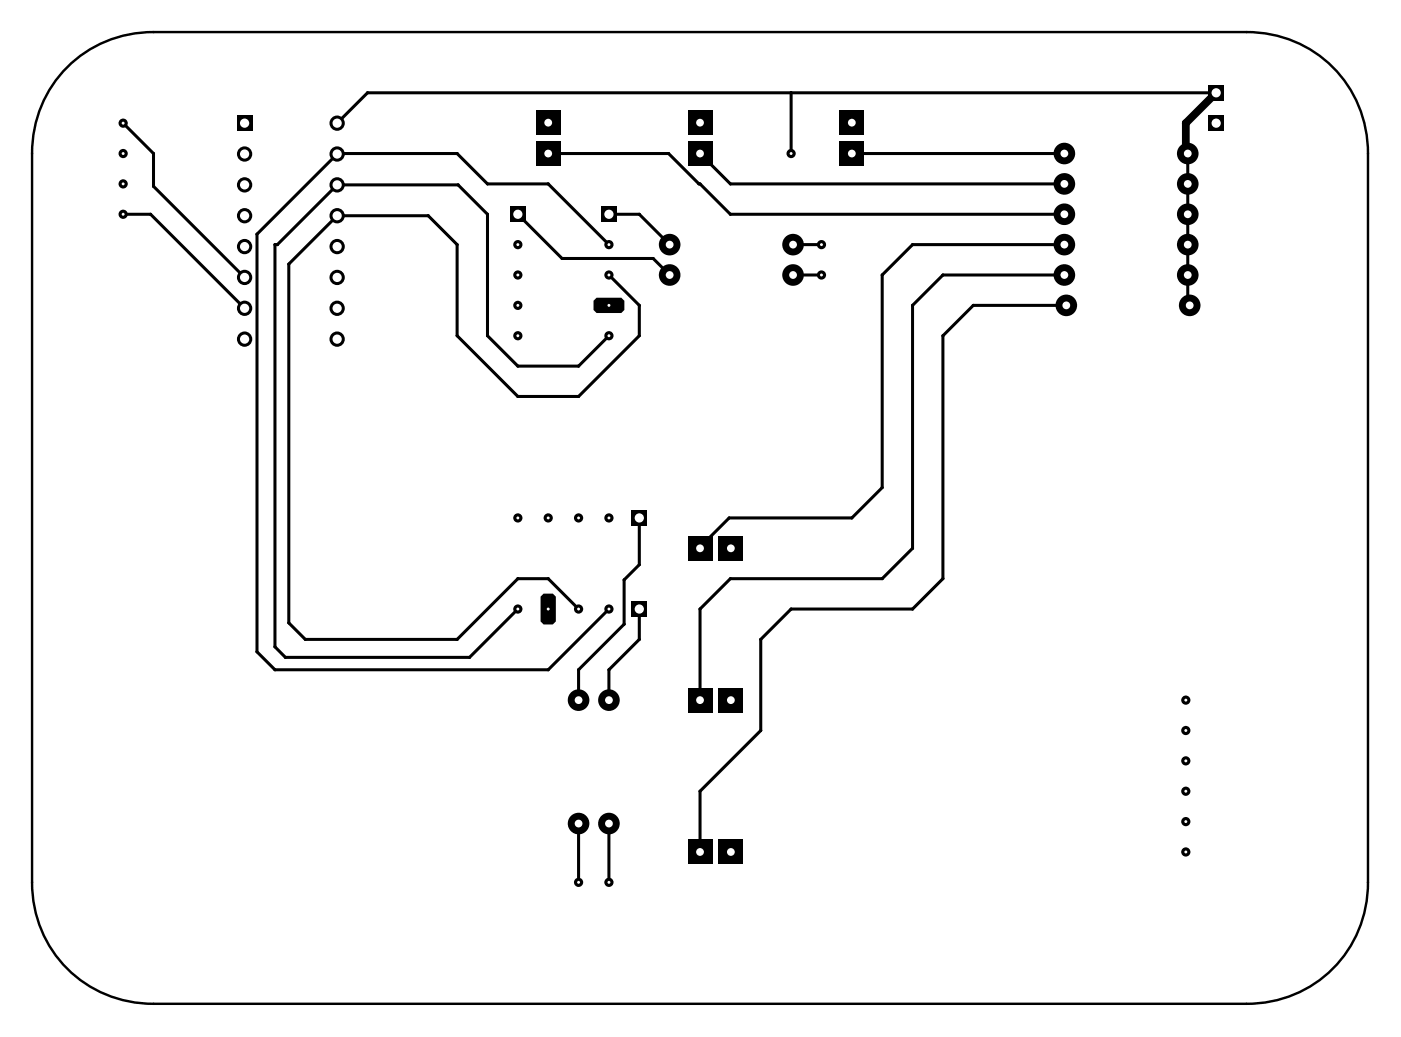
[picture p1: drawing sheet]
<svg xmlns="http://www.w3.org/2000/svg" width="115mm" height="85mm" viewBox="0 0 115 85" stroke-linecap="round" stroke-linejoin="round" font-family="sans-serif">
<g fill="none" stroke="#000" stroke-width=".25">
<path d="M10.1 17.6h2.3l7.7 7.8M10.1 10.1l2.5 2.5v2.7l7.5 7.5M42.6 17.6l3.7 3.7h7.5l1.3 1.3M45.1 12.6h9.9l5.1 5h27.5M50.1 17.6h2.5l2.5 2.5M57.6 12.6l2.5 2.5h27.5M65.1 7.6v5M70.1 12.6h17.5M97.8 12.6v12.5h.2M100.1 7.6h-69.8l-2.5 2.5M50.1 20.1l-5-5h-5l-2.5-2.5h-9.8l-6.6 6.7v34.4l1.4 1.4h22.5l5-5M50.1 27.6l-2.5 2.5h-5l-2.5-2.5v-10l-2.4-2.4h-9.9l-5 4.9h-.2v33.1l.9 .9h15.2l3.9-4"/>
<path d="M50.1 22.6l2.5 2.5v2.5l-5 5h-5l-5-5v-7.5l-2.3-2.3h-7.5l-4 3.9v29.6l1.3 1.3h12.5l5-5h2.5l2.5 2.5M65.3 20.1h2.3M65.3 22.6h2.3M87.6 20.1h-12.5l-2.5 2.5v17.5l-2.5 2.5h-10.1l-2.4 2.4v.1M87.6 22.6h-10l-2.5 2.5v20l-2.5 2.5h-12.5l-2.5 2.5v7.5M87.8 25.1h-7.7l-2.5 2.5v20l-2.5 2.5h-10l-2.5 2.5v7.5l-5 5v5M52.6 42.6v3.9l-1.2 1.2v3.7l-3.8 3.7v2.5M52.6 50.1v2.5l-2.5 2.5v2.5M47.6 67.8v4.8M50.1 67.8v4.8"/>
</g>
<g fill="#000">
<circle cx="12.4" cy="17.6" r=".12"/>
<circle cx="12.6" cy="15.3" r=".12"/>
<circle cx="12.6" cy="12.6" r=".12"/>
<circle cx="21.2" cy="19.3" r=".12"/>
<circle cx="27.8" cy="12.6" r=".12"/>
<circle cx="30.3" cy="7.6" r=".12"/>
<circle cx="35.3" cy="17.8" r=".12"/>
<circle cx="37.6" cy="12.6" r=".12"/>
<circle cx="37.7" cy="15.2" r=".12"/>
<circle cx="40.1" cy="17.6" r=".12"/>
<circle cx="40.1" cy="15.1" r=".12"/>
<circle cx="45.1" cy="15.1" r=".12"/>
<circle cx="52.6" cy="17.6" r=".12"/>
<circle cx="55" cy="12.6" r=".12"/>
<circle cx="57.5" cy="15.1" r=".12"/>
<circle cx="57.6" cy="15.1" r=".12"/>
<circle cx="60.1" cy="15.1" r=".12"/>
<circle cx="60.1" cy="17.6" r=".12"/>
<circle cx="65.1" cy="12.6" r=".38"/>
<circle cx="65.1" cy="7.6" r=".12"/>
<circle cx="97.6" cy="10.1" r=".32"/>
<circle cx="97.6" cy="12.5" r=".32"/>
<circle cx="22.6" cy="20.1" r=".12"/>
<circle cx="22.8" cy="20.1" r=".12"/>
<circle cx="23.8" cy="21.7" r=".12"/>
<circle cx="37.6" cy="20.1" r=".12"/>
<circle cx="37.6" cy="27.6" r=".12"/>
<circle cx="40.1" cy="27.6" r=".12"/>
<circle cx="42.6" cy="30.1" r=".12"/>
<circle cx="42.6" cy="32.6" r=".12"/>
<circle cx="46.3" cy="21.3" r=".12"/>
<circle cx="47.6" cy="32.6" r=".12"/>
<circle cx="47.6" cy="30.1" r=".12"/>
<circle cx="52.6" cy="27.6" r=".12"/>
<circle cx="52.6" cy="25.1" r=".12"/>
<circle cx="53.8" cy="21.3" r=".12"/>
<circle cx="72.6" cy="22.6" r=".12"/>
<circle cx="75.1" cy="25.1" r=".12"/>
<circle cx="75.1" cy="20.1" r=".12"/>
<circle cx="77.6" cy="22.6" r=".12"/>
<circle cx="77.6" cy="27.6" r=".12"/>
<circle cx="80.1" cy="25.1" r=".12"/>
<circle cx="97.8" cy="25.1" r=".12"/>
<circle cx="21.2" cy="53.7" r=".12"/>
<circle cx="22.6" cy="53.2" r=".12"/>
<circle cx="22.6" cy="55.1" r=".12"/>
<circle cx="23.5" cy="54.1" r=".12"/>
<circle cx="23.8" cy="51.3" r=".12"/>
<circle cx="25.1" cy="52.6" r=".12"/>
<circle cx="37.6" cy="52.6" r=".12"/>
<circle cx="38.7" cy="54.1" r=".12"/>
<circle cx="42.6" cy="47.6" r=".12"/>
<circle cx="45.1" cy="55.1" r=".12"/>
<circle cx="45.1" cy="47.6" r=".12"/>
<circle cx="47.6" cy="55.1" r=".12"/>
<circle cx="50.1" cy="55.1" r=".12"/>
<circle cx="51.4" cy="47.7" r=".12"/>
<circle cx="51.4" cy="51.4" r=".12"/>
<circle cx="52.6" cy="52.6" r=".12"/>
<circle cx="52.6" cy="46.5" r=".12"/>
<circle cx="57.6" cy="50.1" r=".12"/>
<circle cx="57.6" cy="45" r=".12"/>
<circle cx="60" cy="42.6" r=".12"/>
<circle cx="60.1" cy="47.6" r=".12"/>
<circle cx="62.6" cy="52.6" r=".12"/>
<circle cx="65.1" cy="50.1" r=".12"/>
<circle cx="70.1" cy="42.6" r=".12"/>
<circle cx="72.6" cy="47.6" r=".12"/>
<circle cx="72.6" cy="40.1" r=".12"/>
<circle cx="75.1" cy="50.1" r=".12"/>
<circle cx="75.1" cy="45.1" r=".12"/>
<circle cx="77.6" cy="47.6" r=".12"/>
<circle cx="57.6" cy="65.1" r=".12"/>
<circle cx="62.6" cy="60.1" r=".12"/>
</g>
<path d="M100.1 7.6l-2.5 2.5v2.4l.2 .1" fill="none" stroke="#000" stroke-width=".64"/>
<circle cx="65.1" cy="12.6" r=".12" fill="#fff"/>
<circle cx="42.6" cy="27.6" r=".38" fill="#000"/>
<circle cx="42.6" cy="27.6" r=".12" fill="#fff"/>
<circle cx="42.6" cy="25.1" r=".38" fill="#000"/>
<circle cx="42.6" cy="25.1" r=".12" fill="#fff"/>
<circle cx="42.6" cy="22.6" r=".38" fill="#000"/>
<circle cx="42.6" cy="22.6" r=".12" fill="#fff"/>
<circle cx="42.6" cy="20.1" r=".38" fill="#000"/>
<circle cx="42.6" cy="20.1" r=".12" fill="#fff"/>
<circle cx="50.1" cy="27.6" r=".38" fill="#000"/>
<circle cx="50.1" cy="27.6" r=".12" fill="#fff"/>
<circle cx="50.1" cy="22.6" r=".38" fill="#000"/>
<circle cx="50.1" cy="22.6" r=".12" fill="#fff"/>
<circle cx="50.1" cy="20.1" r=".38" fill="#000"/>
<circle cx="50.1" cy="20.1" r=".12" fill="#fff"/>
<path d="M49.1 24.5h2.1l.2 .3v.7l-.2 .3h-2.1l-.2-.3v-.7z" fill-rule="evenodd" fill="#000"/>
<circle cx="50.1" cy="25.1" r=".12" fill="#fff"/>
<path d="M42 17h1.3v1.3h-1.3z" fill="#000"/>
<circle cx="42.6" cy="17.6" r=".38" fill="#fff"/>
<path d="M49.5 17h1.3v1.3h-1.3z" fill="#000"/>
<circle cx="50.1" cy="17.6" r=".38" fill="#fff"/>
<path d="M44.1 11.6h2v2h-2z" fill="#000"/>
<circle cx="45.1" cy="12.6" r=".32" fill="#fff"/>
<path d="M44.1 9.1h2v2h-2z" fill="#000"/>
<circle cx="45.1" cy="10.1" r=".32" fill="#fff"/>
<path d="M56.6 11.6h2v2h-2z" fill="#000"/>
<circle cx="57.6" cy="12.6" r=".32" fill="#fff"/>
<path d="M56.6 9.1h2v2h-2z" fill="#000"/>
<circle cx="57.6" cy="10.1" r=".32" fill="#fff"/>
<path d="M69.1 11.6h2v2h-2z" fill="#000"/>
<circle cx="70.1" cy="12.6" r=".32" fill="#fff"/>
<path d="M69.1 9.1h2v2h-2z" fill="#000"/>
<circle cx="70.1" cy="10.1" r=".32" fill="#fff"/>
<circle cx="42.6" cy="42.6" r=".38" fill="#000"/>
<circle cx="42.6" cy="42.6" r=".12" fill="#fff"/>
<circle cx="45.1" cy="42.6" r=".38" fill="#000"/>
<circle cx="45.1" cy="42.6" r=".12" fill="#fff"/>
<circle cx="47.6" cy="42.6" r=".38" fill="#000"/>
<circle cx="47.6" cy="42.6" r=".12" fill="#fff"/>
<circle cx="50.1" cy="42.6" r=".38" fill="#000"/>
<circle cx="50.1" cy="42.6" r=".12" fill="#fff"/>
<circle cx="42.6" cy="50.1" r=".38" fill="#000"/>
<circle cx="42.6" cy="50.1" r=".12" fill="#fff"/>
<circle cx="47.6" cy="50.1" r=".38" fill="#000"/>
<circle cx="47.6" cy="50.1" r=".12" fill="#fff"/>
<circle cx="50.1" cy="50.1" r=".38" fill="#000"/>
<circle cx="50.1" cy="50.1" r=".12" fill="#fff"/>
<path d="M44.8 48.9h.7l.3 .2v2.1l-.3 .2h-.7l-.3-.2v-2.1z" fill-rule="evenodd" fill="#000"/>
<circle cx="45.1" cy="50.1" r=".12" fill="#fff"/>
<path d="M52 42h1.3v1.3h-1.3z" fill="#000"/>
<circle cx="52.6" cy="42.6" r=".38" fill="#fff"/>
<path d="M52 49.5h1.3v1.3h-1.3z" fill="#000"/>
<circle cx="52.6" cy="50.1" r=".38" fill="#fff"/>
<path d="M56.6 44.1h2v2h-2z" fill="#000"/>
<circle cx="57.6" cy="45.1" r=".32" fill="#fff"/>
<path d="M59.2 44.1h2v2h-2z" fill="#000"/>
<circle cx="60.2" cy="45.1" r=".32" fill="#fff"/>
<path d="M56.6 56.6h2v2h-2z" fill="#000"/>
<circle cx="57.6" cy="57.6" r=".32" fill="#fff"/>
<path d="M59.2 56.6h2v2h-2z" fill="#000"/>
<circle cx="60.2" cy="57.6" r=".32" fill="#fff"/>
<path d="M56.6 69.1h2v2h-2z" fill="#000"/>
<circle cx="57.6" cy="70.1" r=".32" fill="#fff"/>
<path d="M59.2 69.1h2v2h-2z" fill="#000"/>
<circle cx="60.2" cy="70.1" r=".32" fill="#fff"/>
<circle cx="87.6" cy="12.6" r=".89" fill="#000"/>
<circle cx="87.6" cy="12.6" r=".32" fill="#fff"/>
<circle cx="97.8" cy="12.6" r=".89" fill="#000"/>
<circle cx="97.8" cy="12.6" r=".32" fill="#fff"/>
<circle cx="87.6" cy="15.1" r=".89" fill="#000"/>
<circle cx="87.6" cy="15.1" r=".32" fill="#fff"/>
<circle cx="97.8" cy="15.1" r=".89" fill="#000"/>
<circle cx="97.8" cy="15.1" r=".32" fill="#fff"/>
<circle cx="87.6" cy="17.6" r=".89" fill="#000"/>
<circle cx="87.6" cy="17.6" r=".32" fill="#fff"/>
<circle cx="97.8" cy="17.6" r=".89" fill="#000"/>
<circle cx="97.8" cy="17.6" r=".32" fill="#fff"/>
<circle cx="87.6" cy="20.1" r=".89" fill="#000"/>
<circle cx="87.6" cy="20.1" r=".32" fill="#fff"/>
<circle cx="97.8" cy="20.1" r=".89" fill="#000"/>
<circle cx="97.8" cy="20.1" r=".32" fill="#fff"/>
<circle cx="87.6" cy="22.6" r=".89" fill="#000"/>
<circle cx="87.6" cy="22.6" r=".32" fill="#fff"/>
<circle cx="97.8" cy="22.6" r=".89" fill="#000"/>
<circle cx="97.8" cy="22.6" r=".32" fill="#fff"/>
<circle cx="87.8" cy="25.1" r=".89" fill="#000"/>
<circle cx="87.8" cy="25.1" r=".32" fill="#fff"/>
<circle cx="98" cy="25.1" r=".89" fill="#000"/>
<circle cx="98" cy="25.1" r=".32" fill="#fff"/>
<path d="M99.5 9.5h1.3v1.3h-1.3z" fill="#000"/>
<circle cx="100.1" cy="10.1" r=".38" fill="#fff"/>
<path d="M19.5 9.5h1.3v1.3h-1.3z" fill="#000"/>
<circle cx="20.1" cy="10.1" r=".38" fill="#fff"/>
<circle cx="20.1" cy="12.7" r=".63" fill="#000"/>
<circle cx="20.1" cy="12.7" r=".38" fill="#fff"/>
<circle cx="20.1" cy="15.2" r=".63" fill="#000"/>
<circle cx="20.1" cy="15.2" r=".38" fill="#fff"/>
<circle cx="20.1" cy="17.8" r=".63" fill="#000"/>
<circle cx="20.1" cy="17.8" r=".38" fill="#fff"/>
<circle cx="20.1" cy="20.3" r=".63" fill="#000"/>
<circle cx="20.1" cy="20.3" r=".38" fill="#fff"/>
<circle cx="20.1" cy="22.8" r=".63" fill="#000"/>
<circle cx="20.1" cy="22.8" r=".38" fill="#fff"/>
<circle cx="20.1" cy="25.4" r=".63" fill="#000"/>
<circle cx="20.1" cy="25.4" r=".38" fill="#fff"/>
<circle cx="20.1" cy="27.9" r=".63" fill="#000"/>
<circle cx="20.1" cy="27.9" r=".38" fill="#fff"/>
<circle cx="27.8" cy="27.9" r=".63" fill="#000"/>
<circle cx="27.8" cy="27.9" r=".38" fill="#fff"/>
<circle cx="27.8" cy="25.4" r=".63" fill="#000"/>
<circle cx="27.8" cy="25.4" r=".38" fill="#fff"/>
<circle cx="27.8" cy="22.8" r=".63" fill="#000"/>
<circle cx="27.8" cy="22.8" r=".38" fill="#fff"/>
<circle cx="27.8" cy="20.3" r=".63" fill="#000"/>
<circle cx="27.8" cy="20.3" r=".38" fill="#fff"/>
<circle cx="27.8" cy="17.8" r=".63" fill="#000"/>
<circle cx="27.8" cy="17.8" r=".38" fill="#fff"/>
<circle cx="27.8" cy="15.2" r=".63" fill="#000"/>
<circle cx="27.8" cy="15.2" r=".38" fill="#fff"/>
<circle cx="27.8" cy="12.7" r=".63" fill="#000"/>
<circle cx="27.8" cy="12.7" r=".38" fill="#fff"/>
<circle cx="27.8" cy="10.1" r=".63" fill="#000"/>
<circle cx="27.8" cy="10.1" r=".38" fill="#fff"/>
<path d="M99.5 7h1.3v1.3h-1.3z" fill="#000"/>
<circle cx="100.1" cy="7.6" r=".38" fill="#fff"/>
<circle cx="10.1" cy="10.1" r=".38" fill="#000"/>
<circle cx="10.1" cy="10.1" r=".12" fill="#fff"/>
<circle cx="10.1" cy="12.6" r=".38" fill="#000"/>
<circle cx="10.1" cy="12.6" r=".12" fill="#fff"/>
<circle cx="10.1" cy="15.1" r=".38" fill="#000"/>
<circle cx="10.1" cy="15.1" r=".12" fill="#fff"/>
<circle cx="10.1" cy="17.6" r=".38" fill="#000"/>
<circle cx="10.1" cy="17.6" r=".12" fill="#fff"/>
<circle cx="55.1" cy="20.1" r=".89" fill="#000"/>
<circle cx="55.1" cy="20.1" r=".32" fill="#fff"/>
<circle cx="65.3" cy="20.1" r=".89" fill="#000"/>
<circle cx="65.3" cy="20.1" r=".32" fill="#fff"/>
<circle cx="55.1" cy="22.6" r=".89" fill="#000"/>
<circle cx="55.1" cy="22.6" r=".32" fill="#fff"/>
<circle cx="65.3" cy="22.6" r=".89" fill="#000"/>
<circle cx="65.3" cy="22.6" r=".32" fill="#fff"/>
<circle cx="67.6" cy="20.1" r=".38" fill="#000"/>
<circle cx="67.6" cy="20.1" r=".12" fill="#fff"/>
<circle cx="67.6" cy="22.6" r=".38" fill="#000"/>
<circle cx="67.6" cy="22.6" r=".12" fill="#fff"/>
<circle cx="47.6" cy="57.6" r=".89" fill="#000"/>
<circle cx="47.6" cy="57.6" r=".32" fill="#fff"/>
<circle cx="47.6" cy="67.8" r=".89" fill="#000"/>
<circle cx="47.6" cy="67.8" r=".32" fill="#fff"/>
<circle cx="50.1" cy="57.6" r=".89" fill="#000"/>
<circle cx="50.1" cy="57.6" r=".32" fill="#fff"/>
<circle cx="50.1" cy="67.8" r=".89" fill="#000"/>
<circle cx="50.1" cy="67.8" r=".32" fill="#fff"/>
<circle cx="47.6" cy="72.6" r=".38" fill="#000"/>
<circle cx="47.6" cy="72.6" r=".12" fill="#fff"/>
<circle cx="50.1" cy="72.6" r=".38" fill="#000"/>
<circle cx="50.1" cy="72.6" r=".12" fill="#fff"/>
<circle cx="97.6" cy="57.6" r=".38" fill="#000"/>
<circle cx="97.6" cy="57.6" r=".12" fill="#fff"/>
<circle cx="97.6" cy="60.1" r=".38" fill="#000"/>
<circle cx="97.6" cy="60.1" r=".12" fill="#fff"/>
<circle cx="97.6" cy="62.6" r=".38" fill="#000"/>
<circle cx="97.6" cy="62.6" r=".12" fill="#fff"/>
<circle cx="97.6" cy="65.1" r=".38" fill="#000"/>
<circle cx="97.6" cy="65.1" r=".12" fill="#fff"/>
<circle cx="97.6" cy="67.6" r=".38" fill="#000"/>
<circle cx="97.6" cy="67.6" r=".12" fill="#fff"/>
<circle cx="97.6" cy="70.1" r=".38" fill="#000"/>
<circle cx="97.6" cy="70.1" r=".12" fill="#fff"/>
<path d="M5.1 6a9.9 9.9 0 0 1 7.5-3.4h90a9.9 9.9 0 0 1 10 10v60a9.9 9.9 0 0 1-10 10h-90a9.9 9.9 0 0 1-10-10v-60a10 10 0 0 1 2.5-6.6z" fill="none" stroke="#000" stroke-width=".2"/>
</svg>
